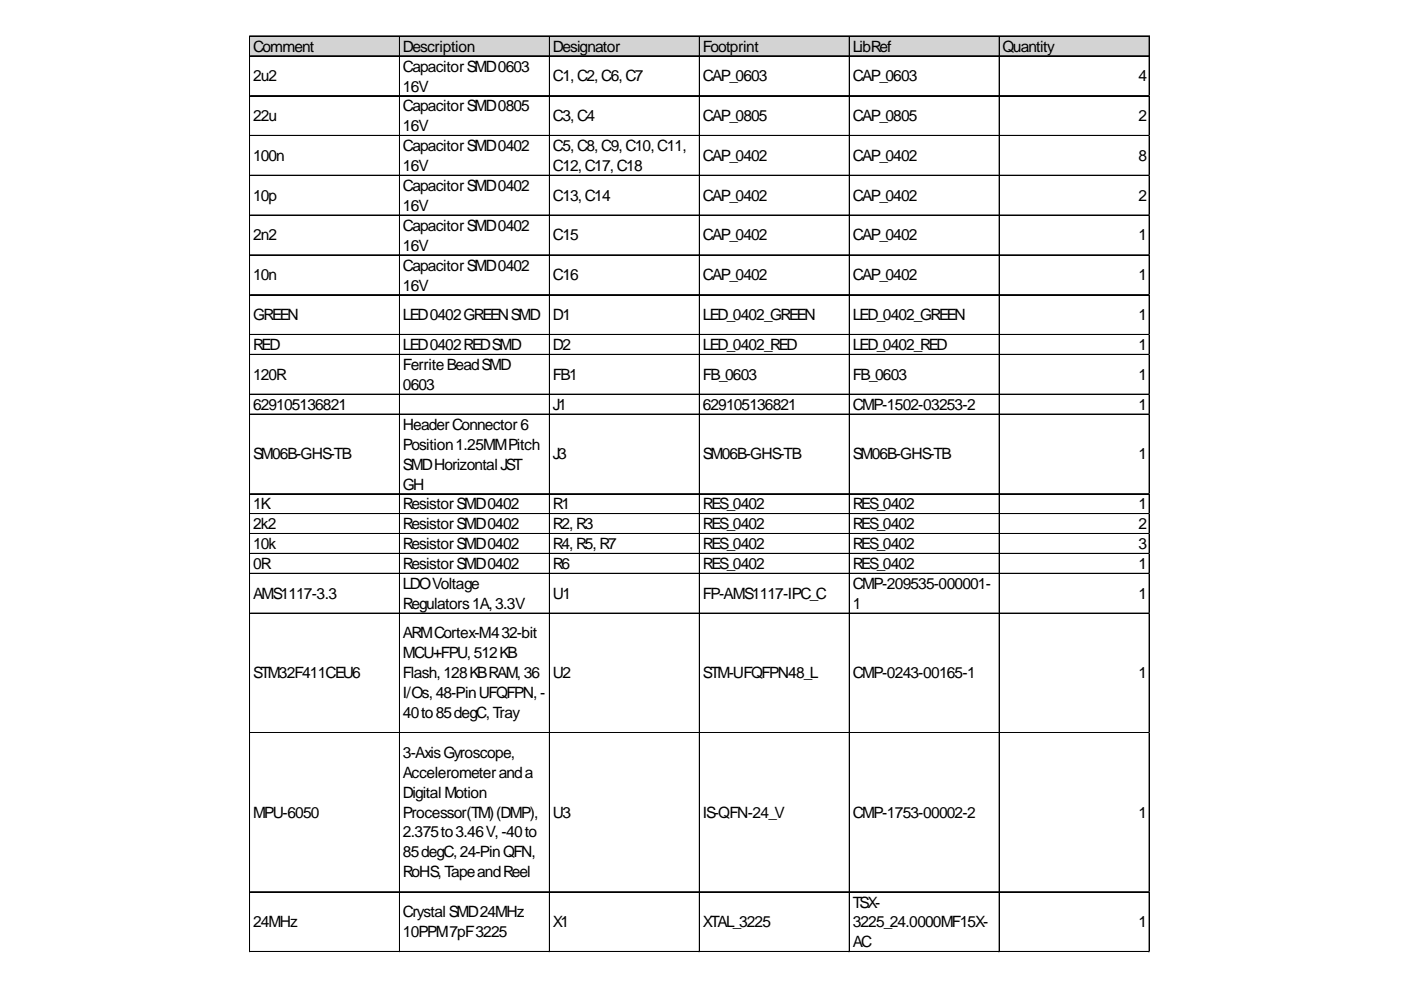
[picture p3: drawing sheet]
<svg xmlns="http://www.w3.org/2000/svg" width="297mm" height="210mm" viewBox="0 0 297 210" stroke-linecap="round" stroke-linejoin="round" font-family="sans-serif">
<defs><g id="words">
<g font-size="3.3">
<text x="53.6" y="11">Comment</text>
<text x="85.4" y="11">Description</text>
<text x="117.2" y="11">Designator</text>
<text x="149" y="11">Footprint</text>
<text x="180.8" y="11">LibRef</text>
<text x="212.6" y="11">Quantity</text>
<text x="53.6" y="17.2">2u2</text>
<text x="85.4" y="15.2">CapacitorSMD0603</text>
<text x="117.2" y="17.2">C1,C2,C6,C7</text>
<text x="149" y="17.2">CAP_0603</text>
<text x="180.8" y="17.2">CAP_0603</text>
<text x="241.4" y="17.2">4</text>
<text x="85.4" y="19.4">16V</text>
<text x="85.4" y="23.6">CapacitorSMD0805</text>
<text x="53.6" y="25.6">22u</text>
<text x="85.4" y="27.8">16V</text>
<text x="117.2" y="25.6">C3,C4</text>
<text x="149" y="25.6">CAP_0805</text>
<text x="180.8" y="25.6">CAP_0805</text>
<text x="241.4" y="25.6">2</text>
<text x="53.6" y="34.1">100n</text>
<text x="85.4" y="32.1">CapacitorSMD0402</text>
<text x="117.2" y="32.1">C5,C8,C9,C10,C11,</text>
<text x="149" y="34.1">CAP_0402</text>
<text x="180.8" y="34.1">CAP_0402</text>
<text x="241.4" y="34.1">8</text>
<text x="85.4" y="36.3">16V</text>
<text x="85.4" y="40.5">CapacitorSMD0402</text>
<text x="117.2" y="36.3">C12,C17,C18</text>
<text x="53.6" y="42.5">10p</text>
<text x="85.4" y="44.7">16V</text>
<text x="117.2" y="42.5">C13,C14</text>
<text x="149" y="42.5">CAP_0402</text>
<text x="180.8" y="42.5">CAP_0402</text>
<text x="241.4" y="42.5">2</text>
<text x="53.6" y="51">2n2</text>
<text x="85.4" y="48.9">CapacitorSMD0402</text>
<text x="85.4" y="53.2">16V</text>
<text x="117.2" y="51">C15</text>
<text x="149" y="51">CAP_0402</text>
<text x="180.8" y="51">CAP_0402</text>
<text x="241.4" y="51">1</text>
<text x="53.6" y="59.4">10n</text>
<text x="85.4" y="57.4">CapacitorSMD0402</text>
<text x="117.2" y="59.4">C16</text>
<text x="149" y="59.4">CAP_0402</text>
<text x="180.8" y="59.4">CAP_0402</text>
<text x="241.4" y="59.4">1</text>
<text x="85.4" y="61.6">16V</text>
<text x="53.6" y="67.8">GREEN</text>
<text x="85.4" y="67.8">LED0402GREENSMD</text>
<text x="117.2" y="67.8">D1</text>
<text x="149" y="67.8">LED_0402_GREEN</text>
<text x="180.8" y="67.8">LED_0402_GREEN</text>
<text x="241.4" y="67.8">1</text>
<text x="53.6" y="74.3">RED</text>
<text x="85.4" y="74.3">LED0402REDSMD</text>
<text x="117.2" y="74.3">D2</text>
<text x="149" y="74.3">LED_0402_RED</text>
<text x="180.8" y="74.3">LED_0402_RED</text>
<text x="241.4" y="74.3">1</text>
<text x="53.6" y="80.5">120R</text>
<text x="85.4" y="78.5">FerriteBeadSMD</text>
<text x="85.4" y="82.7">0603</text>
<text x="117.2" y="80.5">FB1</text>
<text x="149" y="80.5">FB_0603</text>
<text x="180.8" y="80.5">FB_0603</text>
<text x="241.4" y="80.5">1</text>
<text x="53.6" y="86.9">629105136821</text>
<text x="117.2" y="86.9">J1</text>
<text x="149" y="86.9">629105136821</text>
<text x="180.8" y="86.9">CMP-1502-03253-2</text>
<text x="241.4" y="86.9">1</text>
<text x="85.4" y="91.1">HeaderConnector6</text>
<text x="85.4" y="95.4">Position1.25MMPitch</text>
<text x="53.6" y="97.4">SM06B-GHS-TB</text>
<text x="85.4" y="99.6">SMDHorizontalJST</text>
<text x="117.2" y="97.4">J3</text>
<text x="149" y="97.4">SM06B-GHS-TB</text>
<text x="180.8" y="97.4">SM06B-GHS-TB</text>
<text x="241.4" y="97.4">1</text>
<text x="85.4" y="103.8">GH</text>
<text x="53.6" y="108">1K</text>
<text x="53.6" y="112.2">2k2</text>
<text x="85.4" y="108">ResistorSMD0402</text>
<text x="85.4" y="112.2">ResistorSMD0402</text>
<text x="117.2" y="108">R1</text>
<text x="117.2" y="112.2">R2,R3</text>
<text x="149" y="108">RES_0402</text>
<text x="149" y="112.2">RES_0402</text>
<text x="180.8" y="108">RES_0402</text>
<text x="180.8" y="112.2">RES_0402</text>
<text x="241.4" y="108">1</text>
<text x="241.4" y="112.2">2</text>
<text x="53.6" y="116.5">10k</text>
<text x="85.4" y="116.5">ResistorSMD0402</text>
<text x="117.2" y="116.5">R4,R5,R7</text>
<text x="149" y="116.5">RES_0402</text>
<text x="180.8" y="116.5">RES_0402</text>
<text x="241.4" y="116.5">3</text>
<text x="53.6" y="120.7">0R</text>
<text x="85.4" y="120.7">ResistorSMD0402</text>
<text x="85.4" y="124.9">LDOVoltage</text>
<text x="117.2" y="120.7">R6</text>
<text x="149" y="120.7">RES_0402</text>
<text x="180.8" y="120.7">RES_0402</text>
<text x="180.8" y="124.9">CMP-209535-000001-</text>
<text x="241.4" y="120.7">1</text>
<text x="53.6" y="126.9">AMS1117-3.3</text>
<text x="85.4" y="129.1">Regulators1A,3.3V</text>
<text x="117.2" y="126.9">U1</text>
<text x="149" y="126.9">FP-AMS1117-IPC_C</text>
<text x="180.8" y="129.1">1</text>
<text x="241.4" y="126.9">1</text>
<text x="85.4" y="135.4">ARMCortex-M432-bit</text>
<text x="53.6" y="143.8">STM32F411CEU6</text>
<text x="85.4" y="139.6">MCU+FPU,512KB</text>
<text x="85.4" y="143.8">Flash,128KBRAM,36</text>
<text x="117.2" y="143.8">U2</text>
<text x="149" y="143.8">STM-UFQFPN48_L</text>
<text x="180.8" y="143.8">CMP-0243-00165-1</text>
<text x="241.4" y="143.8">1</text>
<text x="85.4" y="148">I/Os,48-PinUFQFPN,-</text>
<text x="85.4" y="152.2">40to85degC,Tray</text>
<text x="85.4" y="160.7">3-AxisGyroscope,</text>
<text x="85.4" y="164.9">Accelerometeranda</text>
<text x="53.6" y="173.3">MPU-6050</text>
<text x="85.4" y="169.1">DigitalMotion</text>
<text x="85.4" y="173.3">Processor(TM)(DMP),</text>
<text x="117.2" y="173.3">U3</text>
<text x="149" y="173.3">IS-QFN-24_V</text>
<text x="180.8" y="173.3">CMP-1753-00002-2</text>
<text x="241.4" y="173.3">1</text>
<text x="85.4" y="177.6">2.375to3.46V,-40to</text>
<text x="85.4" y="181.8">85degC,24-PinQFN,</text>
<text x="85.4" y="186">RoHS,TapeandReel</text>
<text x="53.6" y="196.6">24MHz</text>
<text x="85.4" y="194.4">CrystalSMD24MHz</text>
<text x="117.2" y="196.6">X1</text>
<text x="149" y="196.6">XTAL_3225</text>
<text x="180.8" y="192.4">TSX-</text>
<text x="180.8" y="196.6">3225_24.0000MF15X-</text>
<text x="241.4" y="196.6">1</text>
<text x="85.4" y="198.7">10PPM7pF3225</text>
<text x="180.8" y="200.9">AC</text>
</g>
</g></defs>
<path d="M53 7.7h190.9v4.3h-190.9z" fill="#d3d3d3"/>
<g fill="none" stroke="#000" stroke-width=".21">
<path d="M52.9 7.6v194.3M53 7.6v194.3M53.1 7.6h190.7M53.1 7.7h190.7M53.1 11.8h190.7M53.1 11.9h190.7M84.7 7.8v194.1M84.8 7.8v194.1M116.5 7.8v194.1M116.6 7.8v194.1M148.3 7.8v194.1M148.4 7.8v194.1"/>
<path d="M180.1 7.8v194.1M211.8 7.8v194.1M211.9 7.8v194.1M243.6 7.8v194.1M243.7 7.8v194.1M53.1 20.3h190.7M53.1 20.4h190.7M53.1 28.7h190.7M53.1 28.8h190.7M53.1 37.1h190.7M53.1 37.2h190.7M53.1 45.6h190.7"/>
<path d="M53.1 45.7h190.7M53.1 54h190.7M53.1 54.1h190.7M53.1 62.5h190.7M53.1 62.6h190.7M53.1 70.9h190.7M53.1 71h190.7M53.1 75.1h190.7M53.1 75.2h190.7M53.1 83.6h190.7M53.1 83.7h190.7M53.1 87.8h190.7"/>
<path d="M53.1 87.9h190.7M53.1 104.7h190.7M53.1 104.8h190.7M53.1 108.9h190.7M53.1 109h190.7M53.1 113.1h190.7M53.1 113.2h190.7M53.1 117.3h190.7M53.1 117.4h190.7M53.1 121.5h190.7M53.1 121.6h190.7M53.1 130h190.7"/>
<path d="M53.1 130.1h190.7M53.1 155.3h190.7M53.1 155.4h190.7M53.1 189.1h190.7M53.1 189.2h190.7M53.1 201.7h190.7M53.1 201.8h190.7"/>
</g>
<path d="M52.9 201.9v.1" fill="none" stroke="#e0e0e0" stroke-width=".21"/>
<path d="M52.9 201.9l.2 .1z" fill="#e0e0e0"/>
<path d="M84.7 201.9v.1" fill="none" stroke="#e0e0e0" stroke-width=".21"/>
<path d="M84.7 201.9l.2 .1z" fill="#e0e0e0"/>
<path d="M116.5 201.9v.1" fill="none" stroke="#e0e0e0" stroke-width=".21"/>
<path d="M116.5 201.9l.2 .1z" fill="#e0e0e0"/>
<path d="M148.3 201.9v.1" fill="none" stroke="#e0e0e0" stroke-width=".21"/>
<path d="M148.3 201.9l.1 .1z" fill="#e0e0e0"/>
<path d="M180.1 201.9v.1" fill="none" stroke="#e0e0e0" stroke-width=".21"/>
<path d="M180.1 201.9l.1 .1z" fill="#e0e0e0"/>
<path d="M211.8 201.9v.1" fill="none" stroke="#e0e0e0" stroke-width=".21"/>
<path d="M211.8 201.9l.2 .1z" fill="#e0e0e0"/>
<path d="M243.6 201.9v.1" fill="none" stroke="#e0e0e0" stroke-width=".21"/>
<path d="M243.6 201.9l.2 .1z" fill="#e0e0e0"/>
<path d="M243.8 20.3h.1" fill="none" stroke="#e0e0e0" stroke-width=".21"/>
<path d="M243.8 20.3l.1 .1z" fill="#e0e0e0"/>
<path d="M243.8 28.7h.1" fill="none" stroke="#e0e0e0" stroke-width=".21"/>
<path d="M243.8 28.7l.1 .2z" fill="#e0e0e0"/>
<path d="M243.8 37.1h.1" fill="none" stroke="#e0e0e0" stroke-width=".21"/>
<path d="M243.8 37.1l.1 .2z" fill="#e0e0e0"/>
<path d="M243.8 45.6h.1" fill="none" stroke="#e0e0e0" stroke-width=".21"/>
<path d="M243.8 45.6l.1 .2z" fill="#e0e0e0"/>
<path d="M243.8 54h.1" fill="none" stroke="#e0e0e0" stroke-width=".21"/>
<path d="M243.8 54l.1 .2z" fill="#e0e0e0"/>
<path d="M243.8 62.5h.1" fill="none" stroke="#e0e0e0" stroke-width=".21"/>
<path d="M243.8 62.5l.1 .1z" fill="#e0e0e0"/>
<path d="M243.8 70.9h.1" fill="none" stroke="#e0e0e0" stroke-width=".21"/>
<path d="M243.8 70.9l.1 .2z" fill="#e0e0e0"/>
<path d="M243.8 75.1h.1" fill="none" stroke="#e0e0e0" stroke-width=".21"/>
<path d="M243.8 75.1l.1 .2z" fill="#e0e0e0"/>
<path d="M243.8 83.6h.1" fill="none" stroke="#e0e0e0" stroke-width=".21"/>
<path d="M243.8 83.6l.1 .1z" fill="#e0e0e0"/>
<path d="M243.8 87.8h.1" fill="none" stroke="#e0e0e0" stroke-width=".21"/>
<path d="M243.8 87.8l.1 .2z" fill="#e0e0e0"/>
<path d="M243.8 104.7h.1" fill="none" stroke="#e0e0e0" stroke-width=".21"/>
<path d="M243.8 104.7l.1 .1z" fill="#e0e0e0"/>
<path d="M243.8 108.9h.1" fill="none" stroke="#e0e0e0" stroke-width=".21"/>
<path d="M243.8 108.9l.1 .2z" fill="#e0e0e0"/>
<path d="M243.8 113.1h.1" fill="none" stroke="#e0e0e0" stroke-width=".21"/>
<path d="M243.8 113.1l.1 .2z" fill="#e0e0e0"/>
<path d="M243.8 117.3h.1" fill="none" stroke="#e0e0e0" stroke-width=".21"/>
<path d="M243.8 117.3l.1 .2z" fill="#e0e0e0"/>
<path d="M243.8 121.5h.1" fill="none" stroke="#e0e0e0" stroke-width=".21"/>
<path d="M243.8 121.5l.1 .2z" fill="#e0e0e0"/>
<path d="M243.8 130h.1" fill="none" stroke="#e0e0e0" stroke-width=".21"/>
<path d="M243.8 130l.1 .2z" fill="#e0e0e0"/>
<path d="M243.8 155.3h.1" fill="none" stroke="#e0e0e0" stroke-width=".21"/>
<path d="M243.8 155.3l.1 .2z" fill="#e0e0e0"/>
<path d="M243.8 189.1h.1" fill="none" stroke="#e0e0e0" stroke-width=".21"/>
<path d="M243.8 189.1l.1 .2z" fill="#e0e0e0"/>
<path d="M243.8 201.7h.1" fill="none" stroke="#e0e0e0" stroke-width=".21"/>
<path d="M243.8 201.7l.1 .2z" fill="#e0e0e0"/>
<use href="#words"/>
</svg>
